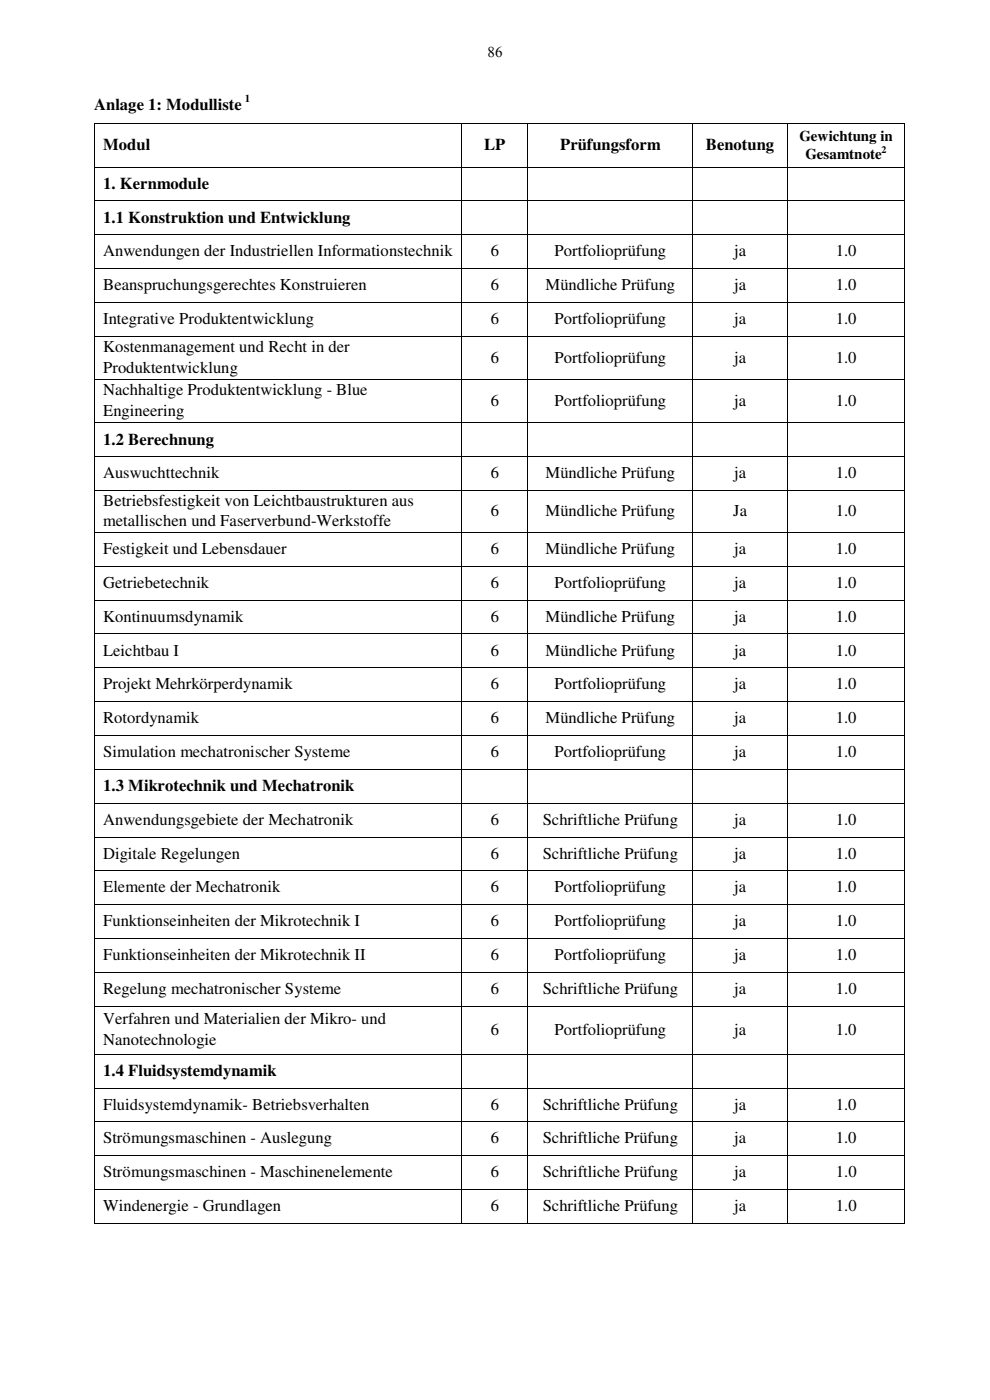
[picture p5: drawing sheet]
<svg xmlns="http://www.w3.org/2000/svg" width="210mm" height="297mm" viewBox="0 0 210 297" stroke-linecap="round" stroke-linejoin="round" font-family="sans-serif">
<defs><g id="words">
<g font-size="3.5">
<text x="20" y="23.2">Anlage 1: Modulliste</text>
<text x="21.9" y="31.9">Modul</text>
<text x="102.7" y="31.9">LP</text>
<text x="118.8" y="31.9">Prüfungsform</text>
<text x="149.7" y="31.9">Benotung</text>
<text x="21.9" y="40.1">1. Kernmodule</text>
<text x="21.9" y="47.3">1.1 Konstruktion und Entwicklung</text>
<text x="21.9" y="54.4">Anwendungen der Industriellen Informationstechnik</text>
<text x="104.1" y="54.4">6</text>
<text x="117.6" y="54.4">Portfolioprüfung</text>
<text x="155.7" y="54.4">ja</text>
<text x="177.3" y="54.4">1.0</text>
<text x="21.9" y="61.6">Beanspruchungsgerechtes Konstruieren</text>
<text x="104.1" y="61.6">6</text>
<text x="115.7" y="61.6">Mündliche Prüfung</text>
<text x="155.7" y="61.6">ja</text>
<text x="177.3" y="61.6">1.0</text>
<text x="21.9" y="68.7">Integrative Produktentwicklung</text>
<text x="104.1" y="68.7">6</text>
<text x="117.6" y="68.7">Portfolioprüfung</text>
<text x="155.7" y="68.7">ja</text>
<text x="177.3" y="68.7">1.0</text>
<text x="21.9" y="74.7">Kostenmanagement und Recht in der</text>
<text x="104.1" y="76.9">6</text>
<text x="117.6" y="76.9">Portfolioprüfung</text>
<text x="155.7" y="76.9">ja</text>
<text x="177.3" y="76.9">1.0</text>
<text x="21.9" y="79.1">Produktentwicklung</text>
<text x="21.9" y="83.9">Nachhaltige Produktentwicklung - Blue</text>
<text x="21.9" y="88.3">Engineering</text>
<text x="104.1" y="86.1">6</text>
<text x="117.6" y="86.1">Portfolioprüfung</text>
<text x="155.7" y="86.1">ja</text>
<text x="177.3" y="86.1">1.0</text>
<text x="21.9" y="94.3">1.2 Berechnung</text>
<text x="21.9" y="101.4">Auswuchttechnik</text>
<text x="104.1" y="101.4">6</text>
<text x="115.7" y="101.4">Mündliche Prüfung</text>
<text x="155.7" y="101.4">ja</text>
<text x="177.3" y="101.4">1.0</text>
<text x="21.9" y="107.3">Betriebsfestigkeit von Leichtbaustrukturen aus</text>
<text x="21.9" y="111.7">metallischen und Faserverbund-Werkstoffe</text>
<text x="104.1" y="109.5">6</text>
<text x="115.7" y="109.5">Mündliche Prüfung</text>
<text x="155.5" y="109.5">Ja</text>
<text x="177.3" y="109.5">1.0</text>
<text x="21.9" y="117.6">Festigkeit und Lebensdauer</text>
<text x="104.1" y="117.6">6</text>
<text x="115.7" y="117.6">Mündliche Prüfung</text>
<text x="155.7" y="117.6">ja</text>
<text x="177.3" y="117.6">1.0</text>
<text x="21.9" y="124.7">Getriebetechnik</text>
<text x="104.1" y="124.7">6</text>
<text x="117.6" y="124.7">Portfolioprüfung</text>
<text x="155.7" y="124.7">ja</text>
<text x="177.3" y="124.7">1.0</text>
<text x="21.9" y="131.9">Kontinuumsdynamik</text>
<text x="104.1" y="131.9">6</text>
<text x="115.7" y="131.9">Mündliche Prüfung</text>
<text x="155.7" y="131.9">ja</text>
<text x="177.3" y="131.9">1.0</text>
<text x="21.9" y="139.1">Leichtbau I</text>
<text x="104.1" y="139.1">6</text>
<text x="115.7" y="139.1">Mündliche Prüfung</text>
<text x="155.7" y="139.1">ja</text>
<text x="177.3" y="139.1">1.0</text>
<text x="21.9" y="146.3">Projekt Mehrkörperdynamik</text>
<text x="104.1" y="146.3">6</text>
<text x="117.6" y="146.3">Portfolioprüfung</text>
<text x="155.7" y="146.3">ja</text>
<text x="177.3" y="146.3">1.0</text>
<text x="21.9" y="153.4">Rotordynamik</text>
<text x="104.1" y="153.4">6</text>
<text x="115.7" y="153.4">Mündliche Prüfung</text>
<text x="155.7" y="153.4">ja</text>
<text x="177.3" y="153.4">1.0</text>
<text x="21.9" y="160.6">Simulation mechatronischer Systeme</text>
<text x="104.1" y="160.6">6</text>
<text x="117.6" y="160.6">Portfolioprüfung</text>
<text x="155.7" y="160.6">ja</text>
<text x="177.3" y="160.6">1.0</text>
<text x="21.9" y="167.9">1.3 Mikrotechnik und Mechatronik</text>
<text x="21.9" y="175">Anwendungsgebiete der Mechatronik</text>
<text x="104.1" y="175">6</text>
<text x="115.1" y="175">Schriftliche Prüfung</text>
<text x="155.7" y="175">ja</text>
<text x="177.3" y="175">1.0</text>
<text x="21.9" y="182.2">Digitale Regelungen</text>
<text x="104.1" y="182.2">6</text>
<text x="115.1" y="182.2">Schriftliche Prüfung</text>
<text x="155.7" y="182.2">ja</text>
<text x="177.3" y="182.2">1.0</text>
<text x="21.9" y="189.3">Elemente der Mechatronik</text>
<text x="104.1" y="189.3">6</text>
<text x="117.6" y="189.3">Portfolioprüfung</text>
<text x="155.7" y="189.3">ja</text>
<text x="177.3" y="189.3">1.0</text>
<text x="21.9" y="196.5">Funktionseinheiten der Mikrotechnik I</text>
<text x="104.1" y="196.5">6</text>
<text x="117.6" y="196.5">Portfolioprüfung</text>
<text x="155.7" y="196.5">ja</text>
<text x="177.3" y="196.5">1.0</text>
<text x="21.9" y="203.7">Funktionseinheiten der Mikrotechnik II</text>
<text x="104.1" y="203.7">6</text>
<text x="117.6" y="203.7">Portfolioprüfung</text>
<text x="155.7" y="203.7">ja</text>
<text x="177.3" y="203.7">1.0</text>
<text x="21.9" y="210.9">Regelung mechatronischer Systeme</text>
<text x="104.1" y="210.9">6</text>
<text x="115.1" y="210.9">Schriftliche Prüfung</text>
<text x="155.8" y="210.9">ja</text>
<text x="177.3" y="210.9">1.0</text>
<text x="21.9" y="217.3">Verfahren und Materialien der Mikro- und</text>
<text x="21.9" y="221.7">Nanotechnologie</text>
<text x="104.1" y="219.5">6</text>
<text x="117.6" y="219.5">Portfolioprüfung</text>
<text x="155.7" y="219.5">ja</text>
<text x="177.3" y="219.5">1.0</text>
<text x="21.9" y="228.3">1.4 Fluidsystemdynamik</text>
<text x="21.9" y="235.4">Fluidsystemdynamik- Betriebsverhalten</text>
<text x="104.1" y="235.4">6</text>
<text x="115.1" y="235.4">Schriftliche Prüfung</text>
<text x="155.7" y="235.4">ja</text>
<text x="177.3" y="235.4">1.0</text>
<text x="21.9" y="242.6">Strömungsmaschinen - Auslegung</text>
<text x="104.1" y="242.6">6</text>
<text x="115.1" y="242.6">Schriftliche Prüfung</text>
<text x="155.7" y="242.6">ja</text>
<text x="177.3" y="242.6">1.0</text>
<text x="21.9" y="249.8">Strömungsmaschinen - Maschinenelemente</text>
<text x="104.1" y="249.8">6</text>
<text x="115.1" y="249.8">Schriftliche Prüfung</text>
<text x="155.8" y="249.8">ja</text>
<text x="177.3" y="249.8">1.0</text>
<text x="21.9" y="257">Windenergie - Grundlagen</text>
<text x="104.1" y="257">6</text>
<text x="115.1" y="257">Schriftliche Prüfung</text>
<text x="155.8" y="257">ja</text>
<text x="177.3" y="257">1.0</text>
</g>
<g font-size="3.2">
<text x="103.4" y="12">86</text>
<text x="169.6" y="29.9">Gewichtung in</text>
<text x="170.9" y="33.8">Gesamtnote</text>
</g>
<text font-size="2.3" x="51.9" y="21.6">1</text>
<text font-size="2.1" x="187" y="32.4">2</text>
</g></defs>
<g fill="#000">
<path d="M19.9 26.2h.2v.1h-.2zM19.9 35.3h.2v.2h-.2zM97.9 26.2h.2v.1h-.2zM97.9 35.3h.2v.2h-.2zM111.9 26.2h.2v.1h-.2zM111.9 35.3h.2v.2h-.2zM146.9 26.2h.2v.1h-.2zM146.9 35.3h.2v.2h-.2zM166.9 26.2h.2v.1h-.2zM166.9 35.3h.2v.2h-.2zM191.9 26.2h.2v.1h-.2zM191.9 35.3h.2v.2h-.2z"/>
<path d="M19.9 42.5h.2v.2h-.2zM19.9 49.7h.2v.2h-.2zM19.9 56.9h.2v.2h-.2zM97.9 42.5h.2v.2h-.2zM97.9 49.7h.2v.2h-.2zM97.9 56.9h.2v.2h-.2zM111.9 42.5h.2v.2h-.2zM111.9 49.7h.2v.2h-.2zM111.9 56.9h.2v.2h-.2zM146.9 42.5h.2v.2h-.2zM146.9 49.7h.2v.2h-.2zM146.9 56.9h.2v.2h-.2z"/>
<path d="M166.9 42.5h.2v.2h-.2zM166.9 49.7h.2v.2h-.2zM166.9 56.9h.2v.2h-.2zM191.9 42.5h.2v.2h-.2zM191.9 49.7h.2v.2h-.2zM191.9 56.9h.2v.2h-.2zM19.9 64.1h.2v.1h-.2zM19.9 71.2h.2v.2h-.2zM97.9 64.1h.2v.1h-.2zM97.9 71.2h.2v.2h-.2zM111.9 64.1h.2v.1h-.2zM111.9 71.2h.2v.2h-.2z"/>
<path d="M146.9 64.1h.2v.1h-.2zM146.9 71.2h.2v.2h-.2zM166.9 64.1h.2v.1h-.2zM166.9 71.2h.2v.2h-.2zM191.9 64.1h.2v.1h-.2zM191.9 71.2h.2v.2h-.2zM19.9 80.4h.2v.2h-.2zM19.9 89.6h.2v.1h-.2zM19.9 96.8h.2v.1h-.2zM97.9 80.4h.2v.2h-.2zM97.9 89.6h.2v.1h-.2zM97.9 96.8h.2v.1h-.2z"/>
<path d="M111.9 80.4h.2v.2h-.2zM111.9 89.6h.2v.1h-.2zM111.9 96.8h.2v.1h-.2zM146.9 80.4h.2v.2h-.2zM146.9 89.6h.2v.1h-.2zM146.9 96.8h.2v.1h-.2zM166.9 80.4h.2v.2h-.2zM166.9 89.6h.2v.1h-.2zM166.9 96.8h.2v.1h-.2zM191.9 80.4h.2v.2h-.2zM191.9 89.6h.2v.1h-.2zM191.9 96.8h.2v.1h-.2z"/>
<path d="M19.9 103.9h.2v.2h-.2zM19.9 112.9h.2v.1h-.2zM97.9 103.9h.2v.2h-.2zM97.9 112.9h.2v.1h-.2zM111.9 103.9h.2v.2h-.2zM111.9 112.9h.2v.1h-.2zM146.9 103.9h.2v.2h-.2zM146.9 112.9h.2v.1h-.2zM166.9 103.9h.2v.2h-.2zM166.9 112.9h.2v.1h-.2zM191.9 103.9h.2v.2h-.2zM191.9 112.9h.2v.1h-.2z"/>
<path d="M19.9 120.1h.2v.1h-.2zM19.9 127.3h.2v.1h-.2zM19.9 134.4h.2v.2h-.2zM97.9 120.1h.2v.1h-.2zM97.9 127.3h.2v.1h-.2zM97.9 134.4h.2v.2h-.2zM111.9 120.1h.2v.1h-.2zM111.9 127.3h.2v.1h-.2zM111.9 134.4h.2v.2h-.2zM146.9 120.1h.2v.1h-.2zM146.9 127.3h.2v.1h-.2zM146.9 134.4h.2v.2h-.2z"/>
<path d="M166.9 120.1h.2v.1h-.2zM166.9 127.3h.2v.1h-.2zM166.9 134.4h.2v.2h-.2zM191.9 120.1h.2v.1h-.2zM191.9 127.3h.2v.1h-.2zM191.9 134.4h.2v.2h-.2zM19.9 141.6h.2v.2h-.2zM19.9 148.8h.2v.1h-.2zM19.9 156h.2v.1h-.2zM97.9 141.6h.2v.2h-.2zM97.9 148.8h.2v.1h-.2zM97.9 156h.2v.1h-.2z"/>
<path d="M111.9 141.6h.2v.2h-.2zM111.9 148.8h.2v.1h-.2zM111.9 156h.2v.1h-.2zM146.9 141.6h.2v.2h-.2zM146.9 148.8h.2v.1h-.2zM146.9 156h.2v.1h-.2zM166.9 141.6h.2v.2h-.2zM166.9 148.8h.2v.1h-.2zM166.9 156h.2v.1h-.2zM191.9 141.6h.2v.2h-.2zM191.9 148.8h.2v.1h-.2zM191.9 156h.2v.1h-.2z"/>
<path d="M19.9 163.1h.2v.2h-.2zM19.9 170.3h.2v.2h-.2zM19.9 177.5h.2v.2h-.2zM97.9 163.1h.2v.2h-.2zM97.9 170.3h.2v.2h-.2zM97.9 177.5h.2v.2h-.2zM111.9 163.1h.2v.2h-.2zM111.9 170.3h.2v.2h-.2zM111.9 177.5h.2v.2h-.2zM146.9 163.1h.2v.2h-.2zM146.9 170.3h.2v.2h-.2zM146.9 177.5h.2v.2h-.2z"/>
<path d="M166.9 163.1h.2v.2h-.2zM166.9 170.3h.2v.2h-.2zM166.9 177.5h.2v.2h-.2zM191.9 163.1h.2v.2h-.2zM191.9 170.3h.2v.2h-.2zM191.9 177.5h.2v.2h-.2zM19.9 184.7h.2v.1h-.2zM19.9 191.9h.2v.1h-.2zM19.9 199h.2v.2h-.2zM97.9 184.7h.2v.1h-.2zM97.9 191.9h.2v.1h-.2zM97.9 199h.2v.2h-.2z"/>
<path d="M111.9 184.7h.2v.1h-.2zM111.9 191.9h.2v.1h-.2zM111.9 199h.2v.2h-.2zM146.9 184.7h.2v.1h-.2zM146.9 191.9h.2v.1h-.2zM146.9 199h.2v.2h-.2zM166.9 184.7h.2v.1h-.2zM166.9 191.9h.2v.1h-.2zM166.9 199h.2v.2h-.2zM191.9 184.7h.2v.1h-.2zM191.9 191.9h.2v.1h-.2zM191.9 199h.2v.2h-.2z"/>
<path d="M19.9 206.2h.2v.2h-.2zM19.9 213.4h.2v.2h-.2zM97.9 206.2h.2v.2h-.2zM97.9 213.4h.2v.2h-.2zM111.9 206.2h.2v.2h-.2zM111.9 213.4h.2v.2h-.2zM146.9 206.2h.2v.2h-.2zM146.9 213.4h.2v.2h-.2zM166.9 206.2h.2v.2h-.2zM166.9 213.4h.2v.2h-.2zM191.9 206.2h.2v.2h-.2zM191.9 213.4h.2v.2h-.2z"/>
<path d="M19.9 223.6h.2v.1h-.2zM19.9 230.8h.2v.1h-.2zM19.9 237.9h.2v.2h-.2zM97.9 223.6h.2v.1h-.2zM97.9 230.8h.2v.1h-.2zM97.9 237.9h.2v.2h-.2zM111.9 223.6h.2v.1h-.2zM111.9 230.8h.2v.1h-.2zM111.9 237.9h.2v.2h-.2zM146.9 223.6h.2v.1h-.2zM146.9 230.8h.2v.1h-.2zM146.9 237.9h.2v.2h-.2z"/>
<path d="M166.9 223.6h.2v.1h-.2zM166.9 230.8h.2v.1h-.2zM166.9 237.9h.2v.2h-.2zM191.9 223.6h.2v.1h-.2zM191.9 230.8h.2v.1h-.2zM191.9 237.9h.2v.2h-.2zM19.9 245.1h.2v.2h-.2zM19.9 252.3h.2v.1h-.2zM19.9 259.5h.2v.1h-.2zM97.9 245.1h.2v.2h-.2zM97.9 252.3h.2v.1h-.2zM97.9 259.5h.2v.1h-.2z"/>
<path d="M111.9 245.1h.2v.2h-.2zM111.9 252.3h.2v.1h-.2zM111.9 259.5h.2v.1h-.2zM146.9 245.1h.2v.2h-.2zM146.9 252.3h.2v.1h-.2zM146.9 259.5h.2v.1h-.2zM166.9 245.1h.2v.2h-.2zM166.9 252.3h.2v.1h-.2zM166.9 259.5h.2v.1h-.2zM191.9 245.1h.2v.2h-.2zM191.9 252.3h.2v.1h-.2zM191.9 259.5h.2v.1h-.2z"/>
</g>
<g fill="none" stroke="#000" stroke-width=".21">
<path d="M20 26.3v9M20 35.5v7M20.1 26.2h77.8M20.1 35.4h77.8M98 26.3v9M98 35.5v7M98.1 26.2h13.8M98.1 35.4h13.8M112 26.3v9M112 35.5v7M112.1 26.2h34.8M112.1 35.4h34.8"/>
<path d="M147 26.3v9M147 35.5v7M147.1 26.2h19.8M147.1 35.4h19.8M167 26.3v9M167 35.5v7M167.1 26.2h24.8M167.1 35.4h24.8M192 26.3v9M192 35.5v7M20 42.7v7M20 49.9v7"/>
<path d="M20 57.1v7M20.1 42.6h77.8M20.1 49.8h77.8M20.1 57h77.8M98 42.7v7M98 49.9v7M98 57.1v7M98.1 42.6h13.8M98.1 49.8h13.8M98.1 57h13.8M112 42.7v7M112 49.9v7"/>
<path d="M112 57.1v7M112.1 42.6h34.8M112.1 49.8h34.8M112.1 57h34.8M147 42.7v7M147 49.9v7M147 57.1v7M147.1 42.6h19.8M147.1 49.8h19.8M147.1 57h19.8M167 42.7v7M167 49.9v7"/>
<path d="M167 57.1v7M167.1 42.6h24.8M167.1 49.8h24.8M167.1 57h24.8M192 42.7v7M192 49.9v7M192 57.1v7M20 64.2v7M20 71.4v9M20.1 64.1h77.8M20.1 71.3h77.8M98 64.2v7"/>
<path d="M98 71.4v9M98.1 64.1h13.8M98.1 71.3h13.8M112 64.2v7M112 71.4v9M112.1 64.1h34.8M112.1 71.3h34.8M147 64.2v7M147 71.4v9M147.1 64.1h19.8M147.1 71.3h19.8M167 64.2v7"/>
<path d="M167 71.4v9M167.1 64.1h24.8M167.1 71.3h24.8M192 64.2v7M192 71.4v9M20 80.6v9M20 89.7v7.1M20 96.9v7M20.1 80.5h77.8M20.1 89.7h77.8M20.1 96.9h77.8M98 80.6v9"/>
<path d="M98 89.7v7.1M98 96.9v7M98.1 80.5h13.8M98.1 89.7h13.8M98.1 96.9h13.8M112 80.6v9M112 89.7v7.1M112 96.9v7M112.1 80.5h34.8M112.1 89.7h34.8M112.1 96.9h34.8M147 80.6v9"/>
<path d="M147 89.7v7.1M147 96.9v7M147.1 80.5h19.8M147.1 89.7h19.8M147.1 96.9h19.8M167 80.6v9M167 89.7v7.1M167 96.9v7M167.1 80.5h24.8M167.1 89.7h24.8M167.1 96.9h24.8M192 80.6v9"/>
<path d="M192 89.7v7.1M192 96.9v7M20 104.1v8.8M20 113v7.1M20.1 104h77.8M20.1 112.9h77.8M98 104.1v8.8M98 113v7.1M98.1 104h13.8M98.1 112.9h13.8M112 104.1v8.8M112 113v7.1"/>
<path d="M112.1 104h34.8M112.1 112.9h34.8M147 104.1v8.8M147 113v7.1M147.1 104h19.8M147.1 112.9h19.8M167 104.1v8.8M167 113v7.1M167.1 104h24.8M167.1 112.9h24.8M192 104.1v8.8M192 113v7.1"/>
<path d="M20 120.2v7.1M20 127.4v7M20 134.6v7M20.1 120.1h77.8M20.1 127.3h77.8M20.1 134.5h77.8M98 120.2v7.1M98 127.4v7M98 134.6v7M98.1 120.1h13.8M98.1 127.3h13.8M98.1 134.5h13.8"/>
<path d="M112 120.2v7.1M112 127.4v7M112 134.6v7M112.1 120.1h34.8M112.1 127.3h34.8M112.1 134.5h34.8M147 120.2v7.1M147 127.4v7M147 134.6v7M147.1 120.1h19.8M147.1 127.3h19.8M147.1 134.5h19.8"/>
<path d="M167 120.2v7.1M167 127.4v7M167 134.6v7M167.1 120.1h24.8M167.1 127.3h24.8M167.1 134.5h24.8M192 120.2v7.1M192 127.4v7M192 134.6v7M20 141.8v7M20 148.9v7.1M20 156.1v7"/>
<path d="M20.1 141.7h77.8M20.1 148.8h77.8M20.1 156h77.8M98 141.8v7M98 148.9v7.1M98 156.1v7M98.1 141.7h13.8M98.1 148.8h13.8M98.1 156h13.8M112 141.8v7M112 148.9v7.1M112 156.1v7"/>
<path d="M112.1 141.7h34.8M112.1 148.8h34.8M112.1 156h34.8M147 141.8v7M147 148.9v7.1M147 156.1v7M147.1 141.7h19.8M147.1 148.8h19.8M147.1 156h19.8M167 141.8v7M167 148.9v7.1M167 156.1v7"/>
<path d="M167.1 141.7h24.8M167.1 148.8h24.8M167.1 156h24.8M192 141.8v7M192 148.9v7.1M192 156.1v7M20 163.3v7M20 170.5v7M20 177.7v7M20.1 163.2h77.8M20.1 170.4h77.8M20.1 177.6h77.8"/>
<path d="M98 163.3v7M98 170.5v7M98 177.7v7M98.1 163.2h13.8M98.1 170.4h13.8M98.1 177.6h13.8M112 163.3v7M112 170.5v7M112 177.7v7M112.1 163.2h34.8M112.1 170.4h34.8M112.1 177.6h34.8"/>
<path d="M147 163.3v7M147 170.5v7M147 177.7v7M147.1 163.2h19.8M147.1 170.4h19.8M147.1 177.6h19.8M167 163.3v7M167 170.5v7M167 177.7v7M167.1 163.2h24.8M167.1 170.4h24.8M167.1 177.6h24.8"/>
<path d="M192 163.3v7M192 170.5v7M192 177.7v7M20 184.8v7.1M20 192v7M20 199.2v7M20.1 184.7h77.8M20.1 191.9h77.8M20.1 199.1h77.8M98 184.8v7.1M98 192v7M98 199.2v7"/>
<path d="M98.1 184.7h13.8M98.1 191.9h13.8M98.1 199.1h13.8M112 184.8v7.1M112 192v7M112 199.2v7M112.1 184.7h34.8M112.1 191.9h34.8M112.1 199.1h34.8M147 184.8v7.1M147 192v7M147 199.2v7"/>
<path d="M147.1 184.7h19.8M147.1 191.9h19.8M147.1 199.1h19.8M167 184.8v7.1M167 192v7M167 199.2v7M167.1 184.7h24.8M167.1 191.9h24.8M167.1 199.1h24.8M192 184.8v7.1M192 192v7M192 199.2v7"/>
<path d="M20 206.4v7M20 213.6v10M20.1 206.3h77.8M20.1 213.5h77.8M98 206.4v7M98 213.6v10M98.1 206.3h13.8M98.1 213.5h13.8M112 206.4v7M112 213.6v10M112.1 206.3h34.8M112.1 213.5h34.8"/>
<path d="M147 206.4v7M147 213.6v10M147.1 206.3h19.8M147.1 213.5h19.8M167 206.4v7M167 213.6v10M167.1 206.3h24.8M167.1 213.5h24.8M192 206.4v7M192 213.6v10M20 223.7v7.1M20 230.9v7"/>
<path d="M20 238.1v7M20.1 223.6h77.8M20.1 230.8h77.8M20.1 238h77.8M98 223.7v7.1M98 230.9v7M98 238.1v7M98.1 223.6h13.8M98.1 230.8h13.8M98.1 238h13.8M112 223.7v7.1M112 230.9v7"/>
<path d="M112 238.1v7M112.1 223.6h34.8M112.1 230.8h34.8M112.1 238h34.8M147 223.7v7.1M147 230.9v7M147 238.1v7M147.1 223.6h19.8M147.1 230.8h19.8M147.1 238h19.8M167 223.7v7.1M167 230.9v7"/>
<path d="M167 238.1v7M167.1 223.6h24.8M167.1 230.8h24.8M167.1 238h24.8M192 223.7v7.1M192 230.9v7M192 238.1v7M20 245.3v7M20 252.4v7.1M20.1 245.2h77.8M20.1 252.3h77.8M20.1 259.5h77.8"/>
<path d="M98 245.3v7M98 252.4v7.1M98.1 245.2h13.8M98.1 252.3h13.8M98.1 259.5h13.8M112 245.3v7M112 252.4v7.1M112.1 245.2h34.8M112.1 252.3h34.8M112.1 259.5h34.8M147 245.3v7M147 252.4v7.1"/>
<path d="M147.1 245.2h19.8M147.1 252.3h19.8M147.1 259.5h19.8M167 245.3v7M167 252.4v7.1M167.1 245.2h24.8M167.1 252.3h24.8M167.1 259.5h24.8M192 245.3v7M192 252.4v7.1"/>
</g>
<use href="#words"/>
</svg>
